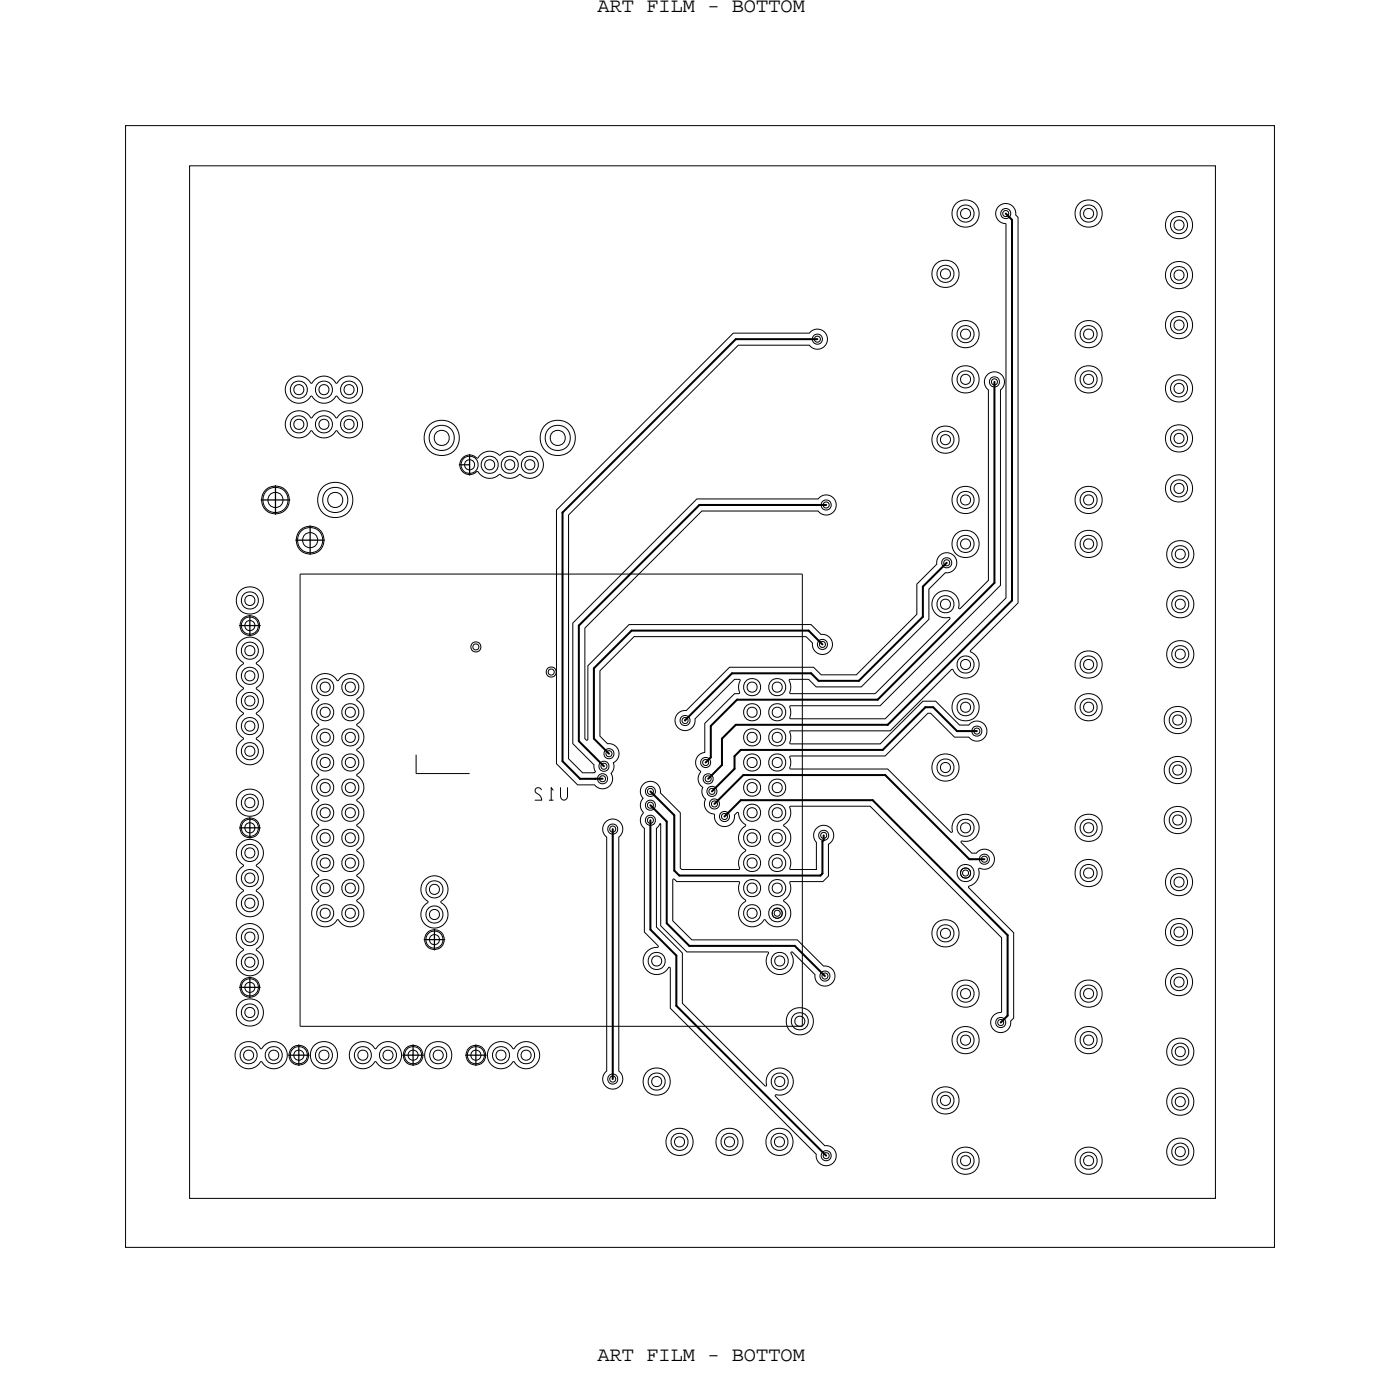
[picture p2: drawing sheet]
<svg xmlns="http://www.w3.org/2000/svg" width="142mm" height="139mm" viewBox="0 0 142 139" stroke-linecap="round" stroke-linejoin="round" font-family="sans-serif">
<defs><g id="words">
<text font-size="2.2" x="57.5" y="79.6" transform="rotate(-180 57.5 79.6)">U12</text>
<g font-size="2.1">
<text x="60.4" y="1.2">ART FILM - BOTTOM</text>
<text x="60.4" y="137.6">ART FILM - BOTTOM</text>
</g>
</g></defs>
<!-- layer: Board Outline -->
<path d="M12.7 12.7h116.2v113.4h-116.2zM42.1 78.2h5.4zM42.1 76.3v1.9z" fill="none" stroke="#000" stroke-width=".1"/>
<!-- layer: Components -->
<path d="M30.4 58h50.8zM30.4 58v45.8zM81.2 58v45.8zM30.4 103.8h50.8z" fill="none" stroke="#000" stroke-width=".1"/>
<!-- layer: Nets -->
<g fill="none" stroke="#000" stroke-width=".1">
<path d="M19.2 16.8h103.7v104.4h-103.7zM29.2 38.4a1.53 1.53 0 0 1 2.3 .3h.1a1.47 1.47 0 0 1 2.5 0 1.38 1.38 0 0 1 2.1-.3 1.38 1.38 0 0 1-.1 2.1 1.38 1.38 0 0 1-2.1-.5v.1a1.46 1.46 0 0 1-2.5-.1l-.1 .1a1.37 1.37 0 0 1-2 .4 1.37 1.37 0 0 1-.2-2.1zM74.2 33.7h7.7v-.1a1.02 1.02 0 0 1 1.5 0 1.02 1.02 0 0 1-.1 1.5 1.02 1.02 0 0 1-1.4-.2h-7.2l-17.2 17.2v24.6l1.4 1.4h1.2l.1-.1-.1-.3v-.4l-2.2-2.1v-12.2l12.6-12.6h12.3a1.02 1.02 0 0 1 1.5-.1 1.02 1.02 0 0 1-.1 1.5 1.02 1.02 0 0 1-1.4-.1h-11.8l-11.8 11.8v11.2l.1 .1h.2v-7.5l4.1-4.2h18.4l1 1a1.02 1.02 0 0 1 1.2 1 1.02 1.02 0 0 1-1.1 1.1 1.02 1.02 0 0 1-.9-1.2l-.7-.6h-17.4l-3.4 3.4v6.6l.8 .8a1.02 1.02 0 0 1 1.1 .7 1.02 1.02 0 0 1-.6 1.2 1.02 1.02 0 0 1-.2 1.1 1.02 1.02 0 0 1-.3 1.4 1.02 1.02 0 0 1-1.4-.2h-1.7l-2.1-2.2v-25.6zM82.4 34.1l.3-.1 .2 .1 .1 .2-.1 .2-.2 .1-.3-.1v-.2zM100.4 38.4l.2-.1 .2 .1 .1 .2-.1 .2-.2 .1-.2-.1-.1-.2zM101 20.9a1.02 1.02 0 0 1 1.2-.2 1.02 1.02 0 0 1 .5 1l.3 .3v39l-4.8 4.8v.1a1.39 1.39 0 0 1 .4 2.3 1.39 1.39 0 0 1-2.3-.5l-6.3 6.2h-10l-.1 .1a1.64 1.64 0 0 1 0 1.1l.1 .1h9l4.3-4.3h1.3l2.5 2.4h.9a1.02 1.02 0 0 1 1.5-.1 1.02 1.02 0 0 1 0 1.5 1.02 1.02 0 0 1-1.5-.2h-1.5l-2.4-2.4h-.2l-4.4 4.3h-9.5l-.1 .1a1.7 1.7 0 0 1 0 1.2h.1h9.8l6.4 6.4h.1a1.38 1.38 0 0 1 1.3-1.7 1.38 1.38 0 0 1 1.4 1.5 1.38 1.38 0 0 1-1.8 1.1v.2l1.1 1.1h.5v-.1a1.03 1.03 0 0 1 1.4-.1 1.03 1.03 0 0 1 .2 1.4 1.03 1.03 0 0 1-1.4 .3v.1a1.46 1.46 0 0 1-1 1.7v.2l4.5 4.5v8.6l-.3 .4a1.02 1.02 0 0 1-1 1.1 1.02 1.02 0 0 1-1-1.1 1.02 1.02 0 0 1 1.1-1v-7.5l-13.3-13.3h-8l-.1 .1a1.75 1.75 0 0 1-.6 1.9 1.47 1.47 0 0 1 0 2.5v.1a1.75 1.75 0 0 1 .6 1.8h2.7l-.1-2.8a1.02 1.02 0 0 1 .2-1.5 1.02 1.02 0 0 1 1.5 .3 1.02 1.02 0 0 1-.4 1.4v3.3l-.6 .5h-3.2l-.1 .1a1.75 1.75 0 0 1-.6 1.9 1.39 1.39 0 0 1 .2 2.2 1.39 1.39 0 0 1-2.2-.3 1.39 1.39 0 0 1-2.2 .2 1.39 1.39 0 0 1 .3-2.1v-.1a1.75 1.75 0 0 1-.6-1.8l-6.3-.1-.4-.2-.1 4.2 2 1.9h10.6l2.7 2.7a1.02 1.02 0 0 1 1.2 .9 1.02 1.02 0 0 1-1.1 1.1 1.02 1.02 0 0 1-1-1.2l-2.3-2.3-.1 .1v.1a1.39 1.39 0 0 1-1.2 2.1 1.39 1.39 0 0 1-1.1-2.2l-8.2-.1-2.7-2.6v-10.3l-.4 .4v10l2.6 2.7v5l8.4 8.4 .1-.1a1.38 1.38 0 0 1 1.3-1.7 1.38 1.38 0 0 1 1.4 1.6 1.38 1.38 0 0 1-1.8 1.1v.1l5 5a1.02 1.02 0 0 1 1.2 1 1.02 1.02 0 0 1-1.1 1.1 1.02 1.02 0 0 1-.9-1.2l-14.8-14.8v-4l-.1-.1h-.1a1.38 1.38 0 0 1-2.4-.1 1.38 1.38 0 0 1 1.4-2v-.1l-1.4-1.4v-10.5h-.1a1.3 1.3 0 0 1 0-1.6h-.1a1.02 1.02 0 0 1 0-1.4 1.02 1.02 0 0 1 .5-1.7 1.02 1.02 0 0 1 1.3 1.2l2 2v5.6l.2 .1h5.7l.1-.1a1.72 1.72 0 0 1 .6-1.8v-.1a1.46 1.46 0 0 1 0-2.5 2.17 2.17 0 0 1-.8-1.3l-.3 .3a1.04 1.04 0 0 1-1.1 1.1 1.04 1.04 0 0 1-1-1.2 1.02 1.02 0 0 1-.8-1.5 1.02 1.02 0 0 1-.3-1.2 1.21 1.21 0 0 1-.2-1.6h-.1a1.02 1.02 0 0 1-.4-1.1 1.02 1.02 0 0 1 .9-.8v-3l3-3h.4l.1-.1a1.78 1.78 0 0 1 .1-1.3h-.6l-4 4a1.02 1.02 0 0 1-.9 1.2 1.02 1.02 0 0 1-1.1-1.1 1.02 1.02 0 0 1 1.1-1l4.4-4.3h8.5l.8 .7h3.5l6.1-6.1v-3l2-2.1a1.02 1.02 0 0 1 1-1.1 1.02 1.02 0 0 1 1.1 1.1 1.02 1.02 0 0 1-1.2 .9l-1.6 1.7v3l-6.9 6.8h-4.5l-.8-.7h-1.9l-.1 .1a2.09 2.09 0 0 1 .1 1.3h8.6l7.6-7.5-.1-.2a1.38 1.38 0 0 1-1.7-1.3 1.38 1.38 0 0 1 1.6-1.4 1.38 1.38 0 0 1 1.1 1.8h.1l2.9-2.8v-19.3a1.02 1.02 0 0 1-.2-1.5 1.02 1.02 0 0 1 1.5 0 1.02 1.02 0 0 1-.1 1.5v19.8l-12.2 12.1h-9l-.1 .2a1.7 1.7 0 0 1 0 1.1l.1 .1h9.5l12.3-12.2-.1-37.9a1.02 1.02 0 0 1-.9-.6 1.02 1.02 0 0 1 .2-1.1zM101.5 21.4l.2-.1 .3 .1v.2v.2l-.3 .1-.2-.1-.1-.2zM29.2 41.9a1.53 1.53 0 0 1 2.3 .4l.1-.1a1.47 1.47 0 0 1 2.5 .1v-.1a1.38 1.38 0 0 1 2.1-.3 1.38 1.38 0 0 1-.1 2.2 1.38 1.38 0 0 1-2.1-.6v.1a1.46 1.46 0 0 1-2.5-.1l-.1 .1a1.37 1.37 0 0 1-2 .4 1.37 1.37 0 0 1-.2-2.1zM46.8 46.3a1.27 1.27 0 0 1 1.5 0 1.53 1.53 0 0 1 2.3-.3 1.67 1.67 0 0 1 2 0 1.38 1.38 0 0 1 2 .1 1.38 1.38 0 0 1-.1 1.9 1.38 1.38 0 0 1-2 0 1.67 1.67 0 0 1-2 0 1.52 1.52 0 0 1-2.2-.3h-.1a.99 .99 0 0 1-1.4 0 .99 .99 0 0 1 0-1.4zM83.3 50.8l.3-.1 .2 .1 .1 .3-.1 .2-.2 .1-.3-.1v-.2zM95.5 56.7l.3-.1 .2 .1 .1 .2-.1 .2-.2 .1-.3-.1v-.2zM24.3 64.8a1.4 1.4 0 0 1 2.1 .2 1.4 1.4 0 0 1-.5 2.1h.1a1.47 1.47 0 0 1-.1 2.5v.1a1.47 1.47 0 0 1 0 2.5 1.47 1.47 0 0 1 0 2.5 1.38 1.38 0 0 1 .3 2.2 1.38 1.38 0 0 1-2.1-.2 1.38 1.38 0 0 1 .5-2v-.1a1.46 1.46 0 0 1 0-2.5 1.46 1.46 0 0 1 0-2.5v-.1a1.46 1.46 0 0 1 0-2.5 1.37 1.37 0 0 1-.3-2.2z"/>
<path d="M31.9 68.5a1.53 1.53 0 0 1 2.3 .3 1.39 1.39 0 0 1 2.2-.2 1.39 1.39 0 0 1-.3 2.1v.1a1.47 1.47 0 0 1 0 2.5v.1a1.47 1.47 0 0 1 0 2.4v.1a1.47 1.47 0 0 1 0 2.5 1.47 1.47 0 0 1 0 2.5v.1a1.47 1.47 0 0 1 0 2.5 1.47 1.47 0 0 1 0 2.5v.1a1.47 1.47 0 0 1 0 2.4v.1a1.47 1.47 0 0 1 0 2.5 1.39 1.39 0 0 1 .2 2.2 1.39 1.39 0 0 1-2.1-.3h-.1a1.39 1.39 0 0 1-2.2 .2 1.39 1.39 0 0 1 .3-2.1v-.1a1.46 1.46 0 0 1 0-2.5v-.1a1.46 1.46 0 0 1 0-2.4v-.1a1.46 1.46 0 0 1 0-2.5 1.46 1.46 0 0 1 0-2.5v-.1a1.46 1.46 0 0 1 0-2.5 1.46 1.46 0 0 1 0-2.5v-.1a1.46 1.46 0 0 1 0-2.4v-.1a1.46 1.46 0 0 1 0-2.5 1.37 1.37 0 0 1-.3-2.2zM47.9 65.2l.2-.1 .3 .1v.2v.2l-.3 .1-.2-.1-.1-.2zM55.5 67.7l.3-.1 .2 .1 .1 .2-.1 .3h-.2h-.3l-.1-.3zM60.7 78.5l.2-.1 .3 .1 .1 .2-.1 .2-.3 .1-.2-.1-.1-.2zM60.9 77.3l.2-.1 .2 .1 .1 .2-.1 .2-.2 .1-.2-.1-.1-.2zM61.4 76l.2-.1 .2 .1 .1 .2-.1 .2-.2 .1-.2-.1-.1-.2zM65.6 79.8l.2-.1 .2 .1 .1 .2-.1 .2-.2 .1-.2-.1-.1-.2zM69.1 72.6l.2-.1 .2 .1 .1 .2-.1 .3-.2 .1-.2-.1-.1-.3zM71.1 76.9l.3-.1 .2 .1 .1 .2-.1 .2-.2 .1-.3-.1v-.2zM71.4 78.5l.2-.1 .3 .1v.2v.2l-.3 .1-.2-.1-.1-.2zM71.8 79.8l.2-.1 .2 .1 .1 .2-.1 .2-.2 .1-.2-.1-.1-.2zM83 64.9l.2-.1 .2 .1 .1 .3-.1 .2-.2 .1-.2-.1-.1-.2z"/>
<path d="M98.6 73.7l.2-.1 .2 .1 .1 .2-.1 .2-.2 .1-.2-.1-.1-.2zM24.3 85.2a1.4 1.4 0 0 1 2.1 .3 1.4 1.4 0 0 1-.5 2v.1a1.47 1.47 0 0 1 0 2.5 1.38 1.38 0 0 1 .3 2.1 1.38 1.38 0 0 1-2.1-.1 1.38 1.38 0 0 1 .5-2.1 1.46 1.46 0 0 1 0-2.5v-.1a1.38 1.38 0 0 1-.3-2.2zM24.3 93.8a1.4 1.4 0 0 1 2.1 .2 1.4 1.4 0 0 1-.5 2v.1a1.38 1.38 0 0 1 .3 2.1 1.38 1.38 0 0 1-2.1-.1 1.38 1.38 0 0 1 .5-2.1v-.1a1.38 1.38 0 0 1-.3-2.1zM43 88.9a1.4 1.4 0 0 1 2.1 .3 1.4 1.4 0 0 1-.5 2v.1a1.38 1.38 0 0 1 .3 2.1 1.38 1.38 0 0 1-2.1-.1 1.38 1.38 0 0 1 .5-2.1v-.1a1.38 1.38 0 0 1-.3-2.2zM61.2 83.1a1.02 1.02 0 0 1 1.5 0 1.02 1.02 0 0 1-.1 1.5v23.7a1.02 1.02 0 0 1 .1 1.5 1.02 1.02 0 0 1-1.5 0 1.02 1.02 0 0 1 .2-1.5v-23.7a1.02 1.02 0 0 1-.2-1.5zM61.7 83.6l.3-.1 .2 .1 .1 .2-.1 .2-.2 .1-.3-.1v-.2zM65.6 82.7l.2-.1 .2 .1 .1 .2-.1 .2-.2 .1-.2-.1-.1-.2zM65.6 81.2l.2-.1 .2 .1 .1 .2-.1 .2-.2 .1-.2-.1-.1-.2zM72 81.1l.3-.1 .2 .1 .1 .2-.1 .2-.2 .1-.3-.1v-.2zM73.1 82.3l.2-.1 .2 .1 .1 .2-.1 .3-.2 .1-.2-.1-.1-.3zM78.4 92.1l.2-.1 .2 .1 .1 .2-.1 .2-.2 .1-.2-.1-.1-.2zM83.1 84.2h.2h.2l.1 .3-.1 .2-.2 .1-.2-.1-.1-.2z"/>
<path d="M83.2 98.5l.2-.1 .3 .1v.2v.2l-.3 .1-.2-.1-.1-.2zM97.4 88.1l.3-.1 .2 .1 .1 .2-.1 .2-.2 .1-.3-.1v-.2zM99.3 86.7l.3-.1 .2 .1 .1 .2-.1 .2-.2 .1-.3-.1v-.2zM24.2 105.7a1.53 1.53 0 0 1 2.2 .3h.1a1.38 1.38 0 0 1 2.1-.3 1.38 1.38 0 0 1-.1 2.1 1.38 1.38 0 0 1-2.1-.5l-.1 .1a1.37 1.37 0 0 1-2 .4 1.37 1.37 0 0 1-.1-2.1zM35.7 105.7a1.53 1.53 0 0 1 2.3 .3 1.38 1.38 0 0 1 2.2-.3 1.38 1.38 0 0 1-.2 2.1 1.38 1.38 0 0 1-2-.5l-.1 .1a1.37 1.37 0 0 1-2 .4 1.37 1.37 0 0 1-.2-2.1zM49.7 105.7a1.53 1.53 0 0 1 2.3 .3 1.38 1.38 0 0 1 2.1-.3 1.38 1.38 0 0 1-.1 2.1 1.38 1.38 0 0 1-2.1-.5v.1a1.37 1.37 0 0 1-2 .4 1.37 1.37 0 0 1-.2-2.1zM61.7 108.9l.3-.1 .2 .1 .1 .2-.1 .2-.2 .1-.3-.1v-.2zM83.3 116.6l.3-.1 .2 .1 .1 .2-.1 .2-.2 .1-.3-.1v-.2zM101 103.2l.2-.1 .2 .1 .1 .2-.1 .2-.2 .1-.2-.1-.1-.2z"/>
<circle cx="30.2" cy="39.4" r=".87"/>
<circle cx="30.2" cy="39.4" r=".51"/>
<circle cx="32.8" cy="39.4" r=".87"/>
<circle cx="32.8" cy="39.4" r=".51"/>
<circle cx="35.3" cy="39.4" r=".87"/>
<circle cx="35.3" cy="39.4" r=".51"/>
<circle cx="82.7" cy="34.3" r=".51"/>
<circle cx="95.6" cy="27.7" r="1.38"/>
<circle cx="95.6" cy="27.7" r=".87"/>
<circle cx="95.6" cy="27.7" r=".51"/>
<circle cx="97.7" cy="21.6" r="1.38"/>
<circle cx="97.7" cy="38.4" r="1.38"/>
<circle cx="97.7" cy="33.8" r="1.38"/>
<circle cx="97.7" cy="21.6" r=".87"/>
<circle cx="97.7" cy="38.4" r=".87"/>
<circle cx="97.7" cy="33.8" r=".87"/>
<circle cx="97.7" cy="33.8" r=".51"/>
<circle cx="97.7" cy="21.6" r=".51"/>
<circle cx="97.7" cy="38.4" r=".51"/>
<circle cx="100.6" cy="38.6" r=".51"/>
<circle cx="101.7" cy="21.6" r=".51"/>
<circle cx="110.1" cy="33.8" r="1.38"/>
<circle cx="110.1" cy="38.4" r="1.38"/>
<circle cx="110.1" cy="21.6" r="1.38"/>
<circle cx="110.1" cy="33.8" r=".87"/>
<circle cx="110.1" cy="21.6" r=".87"/>
<circle cx="110.1" cy="38.4" r=".87"/>
<circle cx="110.1" cy="33.8" r=".51"/>
<circle cx="110.1" cy="21.6" r=".51"/>
<circle cx="110.1" cy="38.4" r=".51"/>
<circle cx="119.2" cy="32.9" r="1.38"/>
<circle cx="119.2" cy="27.8" r="1.38"/>
<circle cx="119.2" cy="22.8" r="1.38"/>
<circle cx="119.2" cy="39.3" r="1.38"/>
<circle cx="119.2" cy="32.9" r=".87"/>
<circle cx="119.2" cy="22.8" r=".87"/>
<circle cx="119.2" cy="27.8" r=".87"/>
<circle cx="119.2" cy="39.3" r=".87"/>
<circle cx="119.2" cy="27.8" r=".51"/>
<circle cx="119.2" cy="32.9" r=".51"/>
<circle cx="119.2" cy="22.8" r=".51"/>
<circle cx="119.2" cy="39.3" r=".51"/>
<circle cx="27.9" cy="50.6" r="1.41"/>
<circle cx="27.9" cy="50.6" r="1.28"/>
<circle cx="27.9" cy="50.6" r=".77"/>
<circle cx="30.2" cy="42.9" r=".87"/>
<circle cx="30.2" cy="42.9" r=".51"/>
<circle cx="31.4" cy="54.6" r="1.41"/>
<circle cx="31.4" cy="54.6" r="1.28"/>
<circle cx="31.4" cy="54.6" r=".77"/>
<circle cx="32.8" cy="42.9" r=".87"/>
<circle cx="32.8" cy="42.9" r=".51"/>
<circle cx="33.9" cy="50.6" r="1.28"/>
<circle cx="33.9" cy="50.6" r="1.79"/>
<circle cx="33.9" cy="50.6" r=".77"/>
<circle cx="35.3" cy="42.9" r=".87"/>
<circle cx="35.3" cy="42.9" r=".51"/>
<circle cx="44.7" cy="44.3" r="1.28"/>
<circle cx="44.7" cy="44.3" r=".77"/>
<circle cx="44.7" cy="44.3" r="1.79"/>
<circle cx="47.5" cy="47" r=".87"/>
<circle cx="47.5" cy="47" r=".51"/>
<circle cx="49.5" cy="47" r=".87"/>
<circle cx="49.5" cy="47" r=".51"/>
<circle cx="51.6" cy="47" r=".87"/>
<circle cx="51.6" cy="47" r=".51"/>
<circle cx="53.6" cy="47" r=".87"/>
<circle cx="53.6" cy="47" r=".51"/>
<circle cx="56.4" cy="44.3" r="1.28"/>
<circle cx="56.4" cy="44.3" r="1.79"/>
<circle cx="56.4" cy="44.3" r=".77"/>
<circle cx="83.6" cy="51.1" r=".51"/>
<circle cx="95.6" cy="44.5" r="1.38"/>
<circle cx="95.6" cy="44.5" r=".87"/>
<circle cx="95.6" cy="44.5" r=".51"/>
<circle cx="95.8" cy="56.9" r=".51"/>
<circle cx="97.7" cy="55" r="1.38"/>
<circle cx="97.7" cy="50.6" r="1.38"/>
<circle cx="97.7" cy="50.6" r=".87"/>
<circle cx="97.7" cy="55" r=".87"/>
<circle cx="97.7" cy="50.6" r=".51"/>
<circle cx="97.7" cy="55" r=".51"/>
<circle cx="110.1" cy="55" r="1.38"/>
<circle cx="110.1" cy="50.6" r="1.38"/>
<circle cx="110.1" cy="55" r=".87"/>
<circle cx="110.1" cy="50.6" r=".87"/>
<circle cx="110.1" cy="50.6" r=".51"/>
<circle cx="110.1" cy="55" r=".51"/>
<circle cx="119.2" cy="49.4" r="1.38"/>
<circle cx="119.2" cy="44.3" r="1.38"/>
<circle cx="119.2" cy="49.4" r=".87"/>
<circle cx="119.2" cy="44.3" r=".87"/>
<circle cx="119.2" cy="44.3" r=".51"/>
<circle cx="119.2" cy="49.4" r=".51"/>
<circle cx="119.4" cy="56" r="1.38"/>
<circle cx="119.4" cy="56" r=".87"/>
<circle cx="119.4" cy="56" r=".51"/>
<circle cx="25.3" cy="60.7" r="1.38"/>
<circle cx="25.3" cy="63.3" r="1"/>
<circle cx="25.3" cy="76" r=".87"/>
<circle cx="25.3" cy="60.7" r=".87"/>
<circle cx="25.3" cy="68.3" r=".87"/>
<circle cx="25.3" cy="63.3" r=".87"/>
<circle cx="25.3" cy="65.8" r=".87"/>
<circle cx="25.3" cy="70.9" r=".87"/>
<circle cx="25.3" cy="73.4" r=".87"/>
<circle cx="25.3" cy="63.3" r=".51"/>
<circle cx="25.3" cy="73.4" r=".51"/>
<circle cx="25.3" cy="76" r=".51"/>
<circle cx="25.3" cy="70.9" r=".51"/>
<circle cx="25.3" cy="60.7" r=".51"/>
<circle cx="25.3" cy="68.3" r=".51"/>
<circle cx="25.3" cy="65.8" r=".51"/>
<circle cx="32.9" cy="74.6" r=".87"/>
<circle cx="32.9" cy="79.6" r=".87"/>
<circle cx="32.9" cy="72" r=".87"/>
<circle cx="32.9" cy="77.1" r=".87"/>
<circle cx="32.9" cy="69.5" r=".87"/>
<circle cx="32.9" cy="69.5" r=".51"/>
<circle cx="32.9" cy="74.6" r=".51"/>
<circle cx="32.9" cy="79.6" r=".51"/>
<circle cx="32.9" cy="72" r=".51"/>
<circle cx="32.9" cy="77.1" r=".51"/>
<circle cx="35.4" cy="79.6" r=".87"/>
<circle cx="35.4" cy="74.6" r=".87"/>
<circle cx="35.4" cy="77.1" r=".87"/>
<circle cx="35.4" cy="69.5" r=".87"/>
<circle cx="35.4" cy="72" r=".87"/>
<circle cx="35.4" cy="69.5" r=".51"/>
<circle cx="35.4" cy="74.6" r=".51"/>
<circle cx="35.4" cy="77.1" r=".51"/>
<circle cx="35.4" cy="72" r=".51"/>
<circle cx="35.4" cy="79.6" r=".51"/>
<circle cx="48.1" cy="65.4" r=".51"/>
<circle cx="55.7" cy="67.9" r=".51"/>
<circle cx="60.9" cy="78.7" r=".51"/>
<circle cx="61.1" cy="77.5" r=".51"/>
<circle cx="61.6" cy="76.2" r=".51"/>
<circle cx="69.3" cy="72.9" r=".51"/>
<circle cx="71.4" cy="77.1" r=".51"/>
<circle cx="71.6" cy="78.7" r=".51"/>
<circle cx="76.1" cy="74.6" r=".87"/>
<circle cx="76.1" cy="79.6" r=".87"/>
<circle cx="76.1" cy="72" r=".87"/>
<circle cx="76.1" cy="77.1" r=".87"/>
<circle cx="76.1" cy="69.5" r=".87"/>
<circle cx="76.1" cy="69.5" r=".51"/>
<circle cx="76.1" cy="74.6" r=".51"/>
<circle cx="76.1" cy="77.1" r=".51"/>
<circle cx="76.1" cy="79.6" r=".51"/>
<circle cx="76.1" cy="72" r=".51"/>
<circle cx="78.6" cy="72" r=".87"/>
<circle cx="78.6" cy="74.6" r=".87"/>
<circle cx="78.6" cy="77.1" r=".87"/>
<circle cx="78.6" cy="79.6" r=".87"/>
<circle cx="78.6" cy="69.5" r=".87"/>
<circle cx="78.6" cy="72" r=".51"/>
<circle cx="78.6" cy="74.6" r=".51"/>
<circle cx="78.6" cy="77.1" r=".51"/>
<circle cx="78.6" cy="79.6" r=".51"/>
<circle cx="78.6" cy="69.5" r=".51"/>
<circle cx="83.2" cy="65.2" r=".51"/>
<circle cx="95.6" cy="77.6" r="1.38"/>
<circle cx="95.6" cy="77.6" r=".87"/>
<circle cx="95.6" cy="61.1" r=".87"/>
<circle cx="95.6" cy="61.1" r=".51"/>
<circle cx="95.6" cy="77.6" r=".51"/>
<circle cx="97.7" cy="71.5" r="1.38"/>
<circle cx="97.7" cy="67.2" r=".87"/>
<circle cx="97.7" cy="71.5" r=".87"/>
<circle cx="97.7" cy="71.5" r=".51"/>
<circle cx="97.7" cy="67.2" r=".51"/>
<circle cx="98.8" cy="73.9" r=".51"/>
<circle cx="110.1" cy="67.2" r="1.38"/>
<circle cx="110.1" cy="71.5" r="1.38"/>
<circle cx="110.1" cy="67.2" r=".87"/>
<circle cx="110.1" cy="71.5" r=".87"/>
<circle cx="110.1" cy="67.2" r=".51"/>
<circle cx="110.1" cy="71.5" r=".51"/>
<circle cx="119.1" cy="77.9" r="1.38"/>
<circle cx="119.1" cy="72.8" r="1.38"/>
<circle cx="119.1" cy="77.9" r=".87"/>
<circle cx="119.1" cy="72.8" r=".87"/>
<circle cx="119.1" cy="72.8" r=".51"/>
<circle cx="119.1" cy="77.9" r=".51"/>
<circle cx="119.4" cy="66.2" r="1.38"/>
<circle cx="119.4" cy="61.1" r="1.38"/>
<circle cx="119.4" cy="66.1" r=".87"/>
<circle cx="119.4" cy="61.1" r=".87"/>
<circle cx="119.4" cy="66.1" r=".51"/>
<circle cx="119.4" cy="61.1" r=".51"/>
<circle cx="25.3" cy="81.2" r="1.38"/>
<circle cx="25.3" cy="99.8" r="1"/>
<circle cx="25.3" cy="83.7" r="1"/>
<circle cx="25.3" cy="94.7" r=".87"/>
<circle cx="25.3" cy="99.8" r=".87"/>
<circle cx="25.3" cy="86.2" r=".87"/>
<circle cx="25.3" cy="91.3" r=".87"/>
<circle cx="25.3" cy="97.3" r=".87"/>
<circle cx="25.3" cy="81.2" r=".87"/>
<circle cx="25.3" cy="88.8" r=".87"/>
<circle cx="25.3" cy="83.7" r=".87"/>
<circle cx="25.3" cy="97.3" r=".51"/>
<circle cx="25.3" cy="99.8" r=".51"/>
<circle cx="25.3" cy="94.7" r=".51"/>
<circle cx="25.3" cy="88.8" r=".51"/>
<circle cx="25.3" cy="81.2" r=".51"/>
<circle cx="25.3" cy="83.7" r=".51"/>
<circle cx="25.3" cy="86.2" r=".51"/>
<circle cx="25.3" cy="91.3" r=".51"/>
<circle cx="32.9" cy="84.7" r=".87"/>
<circle cx="32.9" cy="92.3" r=".87"/>
<circle cx="32.9" cy="89.8" r=".87"/>
<circle cx="32.9" cy="87.3" r=".87"/>
<circle cx="32.9" cy="82.2" r=".87"/>
<circle cx="32.9" cy="89.8" r=".51"/>
<circle cx="32.9" cy="92.3" r=".51"/>
<circle cx="32.9" cy="87.3" r=".51"/>
<circle cx="32.9" cy="84.7" r=".51"/>
<circle cx="32.9" cy="82.2" r=".51"/>
<circle cx="35.4" cy="84.7" r=".87"/>
<circle cx="35.4" cy="89.8" r=".87"/>
<circle cx="35.4" cy="87.3" r=".87"/>
<circle cx="35.4" cy="82.2" r=".87"/>
<circle cx="35.4" cy="92.3" r=".87"/>
<circle cx="35.4" cy="82.2" r=".51"/>
<circle cx="35.4" cy="92.3" r=".51"/>
<circle cx="35.4" cy="87.3" r=".51"/>
<circle cx="35.4" cy="89.8" r=".51"/>
<circle cx="35.4" cy="84.7" r=".51"/>
<circle cx="43.9" cy="95" r="1"/>
<circle cx="43.9" cy="95" r=".87"/>
<circle cx="43.9" cy="92.5" r=".87"/>
<circle cx="43.9" cy="89.9" r=".87"/>
<circle cx="43.9" cy="95" r=".51"/>
<circle cx="43.9" cy="92.5" r=".51"/>
<circle cx="43.9" cy="89.9" r=".51"/>
<circle cx="62" cy="83.8" r=".51"/>
<circle cx="65.8" cy="80" r=".51"/>
<circle cx="65.8" cy="81.4" r=".51"/>
<circle cx="65.8" cy="82.9" r=".51"/>
<circle cx="66.4" cy="97.2" r=".87"/>
<circle cx="66.4" cy="97.2" r=".51"/>
<circle cx="72" cy="80" r=".51"/>
<circle cx="72.3" cy="81.3" r=".51"/>
<circle cx="73.3" cy="82.6" r=".51"/>
<circle cx="76.1" cy="87.3" r=".87"/>
<circle cx="76.1" cy="84.7" r=".87"/>
<circle cx="76.1" cy="82.2" r=".87"/>
<circle cx="76.1" cy="89.8" r=".87"/>
<circle cx="76.1" cy="92.3" r=".87"/>
<circle cx="76.1" cy="87.3" r=".51"/>
<circle cx="76.1" cy="92.3" r=".51"/>
<circle cx="76.1" cy="82.2" r=".51"/>
<circle cx="76.1" cy="84.7" r=".51"/>
<circle cx="76.1" cy="89.8" r=".51"/>
<circle cx="78.6" cy="87.3" r=".87"/>
<circle cx="78.6" cy="82.2" r=".87"/>
<circle cx="78.6" cy="89.8" r=".87"/>
<circle cx="78.6" cy="84.7" r=".87"/>
<circle cx="78.6" cy="92.3" r=".87"/>
<circle cx="78.6" cy="87.3" r=".51"/>
<circle cx="78.6" cy="84.7" r=".51"/>
<circle cx="78.6" cy="89.8" r=".51"/>
<circle cx="78.6" cy="82.2" r=".51"/>
<circle cx="78.6" cy="92.3" r=".51"/>
<circle cx="78.9" cy="97.2" r=".87"/>
<circle cx="78.9" cy="97.2" r=".51"/>
<circle cx="83.3" cy="84.5" r=".51"/>
<circle cx="83.4" cy="98.7" r=".51"/>
<circle cx="95.6" cy="94.4" r="1.38"/>
<circle cx="95.6" cy="94.4" r=".87"/>
<circle cx="95.6" cy="94.4" r=".51"/>
<circle cx="97.7" cy="83.7" r=".87"/>
<circle cx="97.7" cy="88.3" r=".87"/>
<circle cx="97.7" cy="83.7" r=".51"/>
<circle cx="97.7" cy="88.3" r=".51"/>
<circle cx="99.6" cy="86.9" r=".51"/>
<circle cx="110.1" cy="88.3" r="1.38"/>
<circle cx="110.1" cy="83.7" r="1.38"/>
<circle cx="110.1" cy="83.7" r=".87"/>
<circle cx="110.1" cy="88.3" r=".87"/>
<circle cx="110.1" cy="88.3" r=".51"/>
<circle cx="110.1" cy="83.7" r=".51"/>
<circle cx="119.1" cy="82.9" r="1.38"/>
<circle cx="119.1" cy="82.9" r=".87"/>
<circle cx="119.1" cy="82.9" r=".51"/>
<circle cx="119.2" cy="94.2" r="1.38"/>
<circle cx="119.2" cy="99.3" r="1.38"/>
<circle cx="119.2" cy="89.2" r="1.38"/>
<circle cx="119.2" cy="89.2" r=".87"/>
<circle cx="119.2" cy="99.3" r=".87"/>
<circle cx="119.2" cy="94.2" r=".87"/>
<circle cx="119.2" cy="89.2" r=".51"/>
<circle cx="119.2" cy="94.2" r=".51"/>
<circle cx="119.2" cy="99.3" r=".51"/>
<circle cx="25.1" cy="106.7" r=".87"/>
<circle cx="25.1" cy="106.7" r=".51"/>
<circle cx="25.3" cy="102.4" r="1.38"/>
<circle cx="25.3" cy="102.4" r=".87"/>
<circle cx="25.3" cy="102.4" r=".51"/>
<circle cx="27.7" cy="106.7" r=".87"/>
<circle cx="27.7" cy="106.7" r=".51"/>
<circle cx="30.2" cy="106.7" r="1"/>
<circle cx="30.2" cy="106.7" r=".87"/>
<circle cx="30.2" cy="106.7" r=".51"/>
<circle cx="32.8" cy="106.7" r="1.38"/>
<circle cx="32.8" cy="106.7" r=".87"/>
<circle cx="32.8" cy="106.7" r=".51"/>
<circle cx="36.7" cy="106.7" r=".87"/>
<circle cx="36.7" cy="106.7" r=".51"/>
<circle cx="39.2" cy="106.7" r=".87"/>
<circle cx="39.2" cy="106.7" r=".51"/>
<circle cx="41.8" cy="106.7" r="1"/>
<circle cx="41.8" cy="106.7" r=".87"/>
<circle cx="41.8" cy="106.7" r=".51"/>
<circle cx="44.3" cy="106.7" r="1.38"/>
<circle cx="44.3" cy="106.7" r=".87"/>
<circle cx="44.3" cy="106.7" r=".51"/>
<circle cx="48.1" cy="106.7" r="1"/>
<circle cx="48.1" cy="106.7" r=".87"/>
<circle cx="48.1" cy="106.7" r=".51"/>
<circle cx="50.7" cy="106.7" r=".87"/>
<circle cx="50.7" cy="106.7" r=".51"/>
<circle cx="53.2" cy="106.7" r=".87"/>
<circle cx="53.2" cy="106.7" r=".51"/>
<circle cx="62" cy="109.1" r=".51"/>
<circle cx="66.4" cy="109.4" r="1.38"/>
<circle cx="66.4" cy="109.4" r=".87"/>
<circle cx="66.4" cy="109.4" r=".51"/>
<circle cx="68.7" cy="115.5" r="1.38"/>
<circle cx="68.7" cy="115.4" r=".87"/>
<circle cx="68.7" cy="115.4" r=".51"/>
<circle cx="73.8" cy="115.5" r="1.38"/>
<circle cx="73.8" cy="115.4" r=".87"/>
<circle cx="73.8" cy="115.4" r=".51"/>
<circle cx="78.8" cy="115.5" r="1.38"/>
<circle cx="78.8" cy="115.4" r=".87"/>
<circle cx="78.8" cy="115.4" r=".51"/>
<circle cx="78.9" cy="109.4" r=".87"/>
<circle cx="78.9" cy="109.4" r=".51"/>
<circle cx="80.9" cy="103.3" r="1.38"/>
<circle cx="80.9" cy="103.3" r=".87"/>
<circle cx="80.9" cy="103.3" r=".51"/>
<circle cx="83.6" cy="116.8" r=".51"/>
<circle cx="95.6" cy="111.3" r="1.38"/>
<circle cx="95.6" cy="111.3" r=".87"/>
<circle cx="95.6" cy="111.3" r=".51"/>
<circle cx="97.7" cy="100.5" r="1.38"/>
<circle cx="97.7" cy="117.4" r="1.38"/>
<circle cx="97.7" cy="105.2" r="1.38"/>
<circle cx="97.7" cy="100.5" r=".87"/>
<circle cx="97.7" cy="105.2" r=".87"/>
<circle cx="97.7" cy="117.4" r=".87"/>
<circle cx="97.7" cy="105.2" r=".51"/>
<circle cx="97.7" cy="100.5" r=".51"/>
<circle cx="97.7" cy="117.4" r=".51"/>
<circle cx="101.2" cy="103.4" r=".51"/>
<circle cx="110.1" cy="105.2" r="1.38"/>
<circle cx="110.1" cy="117.4" r="1.38"/>
<circle cx="110.1" cy="100.5" r="1.38"/>
<circle cx="110.1" cy="100.5" r=".87"/>
<circle cx="110.1" cy="117.4" r=".87"/>
<circle cx="110.1" cy="105.2" r=".87"/>
<circle cx="110.1" cy="117.4" r=".51"/>
<circle cx="110.1" cy="105.2" r=".51"/>
<circle cx="110.1" cy="100.5" r=".51"/>
<circle cx="119.4" cy="111.4" r="1.38"/>
<circle cx="119.4" cy="106.3" r="1.38"/>
<circle cx="119.4" cy="116.4" r="1.38"/>
<circle cx="119.4" cy="111.4" r=".87"/>
<circle cx="119.4" cy="116.4" r=".87"/>
<circle cx="119.4" cy="106.3" r=".87"/>
<circle cx="119.4" cy="116.4" r=".51"/>
<circle cx="119.4" cy="106.3" r=".51"/>
<circle cx="119.4" cy="111.4" r=".51"/>
</g>
<g fill="none" stroke="#000" stroke-width=".2">
<path d="M74.4 34.3h8.3zM100.6 38.6v20.3zM101.7 21.6l.7 .6zM102.4 22.2v38.5zM56.9 51.8l17.5-17.5zM56.9 51.8v25.2zM70.7 51.1h12.9zM93.3 59.3v3.1zM95.8 56.9l-2.5 2.4zM56.9 77l1.8 1.7zM58.5 74.9l2.6 2.6zM58.5 63.2l12.2-12.1z"/>
<path d="M58.5 63.2v11.7zM58.7 78.7h1.5zM60.1 67.6l3.8-3.8zM60.1 67.6v7.1zM60.1 74.7l1.5 1.5zM60.2 78.7h.1M60.2 78.7h.7zM63.9 63.8h17.9zM69.3 72.8h.1M71.4 77.1l.5-.5zM71.9 73.4l2.6-2.7zM71.9 73.4v3.2z"/>
<path d="M73 77.3l-1.4 1.4zM73 74.7v2.6zM74 68.1l-4.7 4.7zM74 68.1h8zM74.3 77.7l-2.3 2.3zM74.3 76.5v1.2zM74.4 73.3h15.4zM74.4 73.3l-1.4 1.4zM74.5 70.7h14.3zM74.9 75.8l-.6 .7zM74.9 75.8h14.4zM75.2 78.4l-2.9 2.9z"/>
<path d="M75.2 78.4h14.3zM81.8 63.8l1.4 1.4zM82 68.1l.8 .7zM82.8 68.8h4.1zM88.8 70.7l11.8-11.8zM89.5 78.4l8.5 8.5zM93.3 62.4l-6.4 6.4zM93.6 71.5h.8zM93.6 71.5l-4.3 4.3zM94.4 71.5l2.4 2.4zM96.8 73.9h2zM102.4 60.7l-12.6 12.6z"/>
<path d="M62 83.8v25.3zM65.8 94l2.6 2.6zM65.8 82.9v11.1zM65.8 80l2.4 2.4zM65.8 81.4l1.6 1.7zM67.4 93.3l2.3 2.3zM67.4 83.1v10.2zM68.2 88l.5 .5zM68.2 82.4v5.6zM68.4 96.6v5.1zM68.7 88.5h14.3zM69.7 95.6h10.7z"/>
<path d="M74.9 80.9l-1.6 1.7zM74.9 80.9h13.4zM80.4 95.6l3 3.1zM83 88.5l.2-.2zM83.2 85.1l.1-.2zM83.2 85.1v3.2zM83.3 84.5v.4zM88.3 80.9l13.6 13.7zM98 86.9h1.6zM101.9 94.6v8.1zM68.4 101.7l15.2 15.1zM101.2 103.4l.7-.7z"/>
</g>
<g fill="none" stroke="#000" stroke-width=".13">
<path d="M26.4 50.5h1.5zM27.9 50.5v1.5zM27.9 49.1v1.4zM27.9 50.5h1.4zM29.9 54.6h1.5zM31.4 53.2v1.4zM31.4 54.6h1.4zM31.4 54.6v1.5zM46.5 47h1zM47.5 45.9v1.1zM47.5 47v1zM24.2 63.2h1.1z"/>
<path d="M25.3 63.2v1.1zM25.3 62.2v1zM25.3 63.2h1zM24.2 83.7h1.1zM24.2 99.8h1.1zM25.3 83.7v1zM25.3 82.7v1zM25.3 83.7h1zM25.3 99.8v1.1zM25.3 98.8v1zM25.3 99.8h1zM42.9 95h1z"/>
<path d="M43.9 95v1zM43.9 94v1zM43.9 95h1.1zM29.2 106.7h1zM30.2 106.7v1zM30.2 105.6v1.1zM30.2 106.7h1.1zM40.7 106.7h1.1zM41.8 106.7v1zM41.8 105.6v1.1zM41.8 106.7h1zM47.1 106.7h1z"/>
<path d="M48.1 106.7v1zM48.1 105.6v1.1zM48.1 106.7h1.1z"/>
</g>
<use href="#words"/>
</svg>
